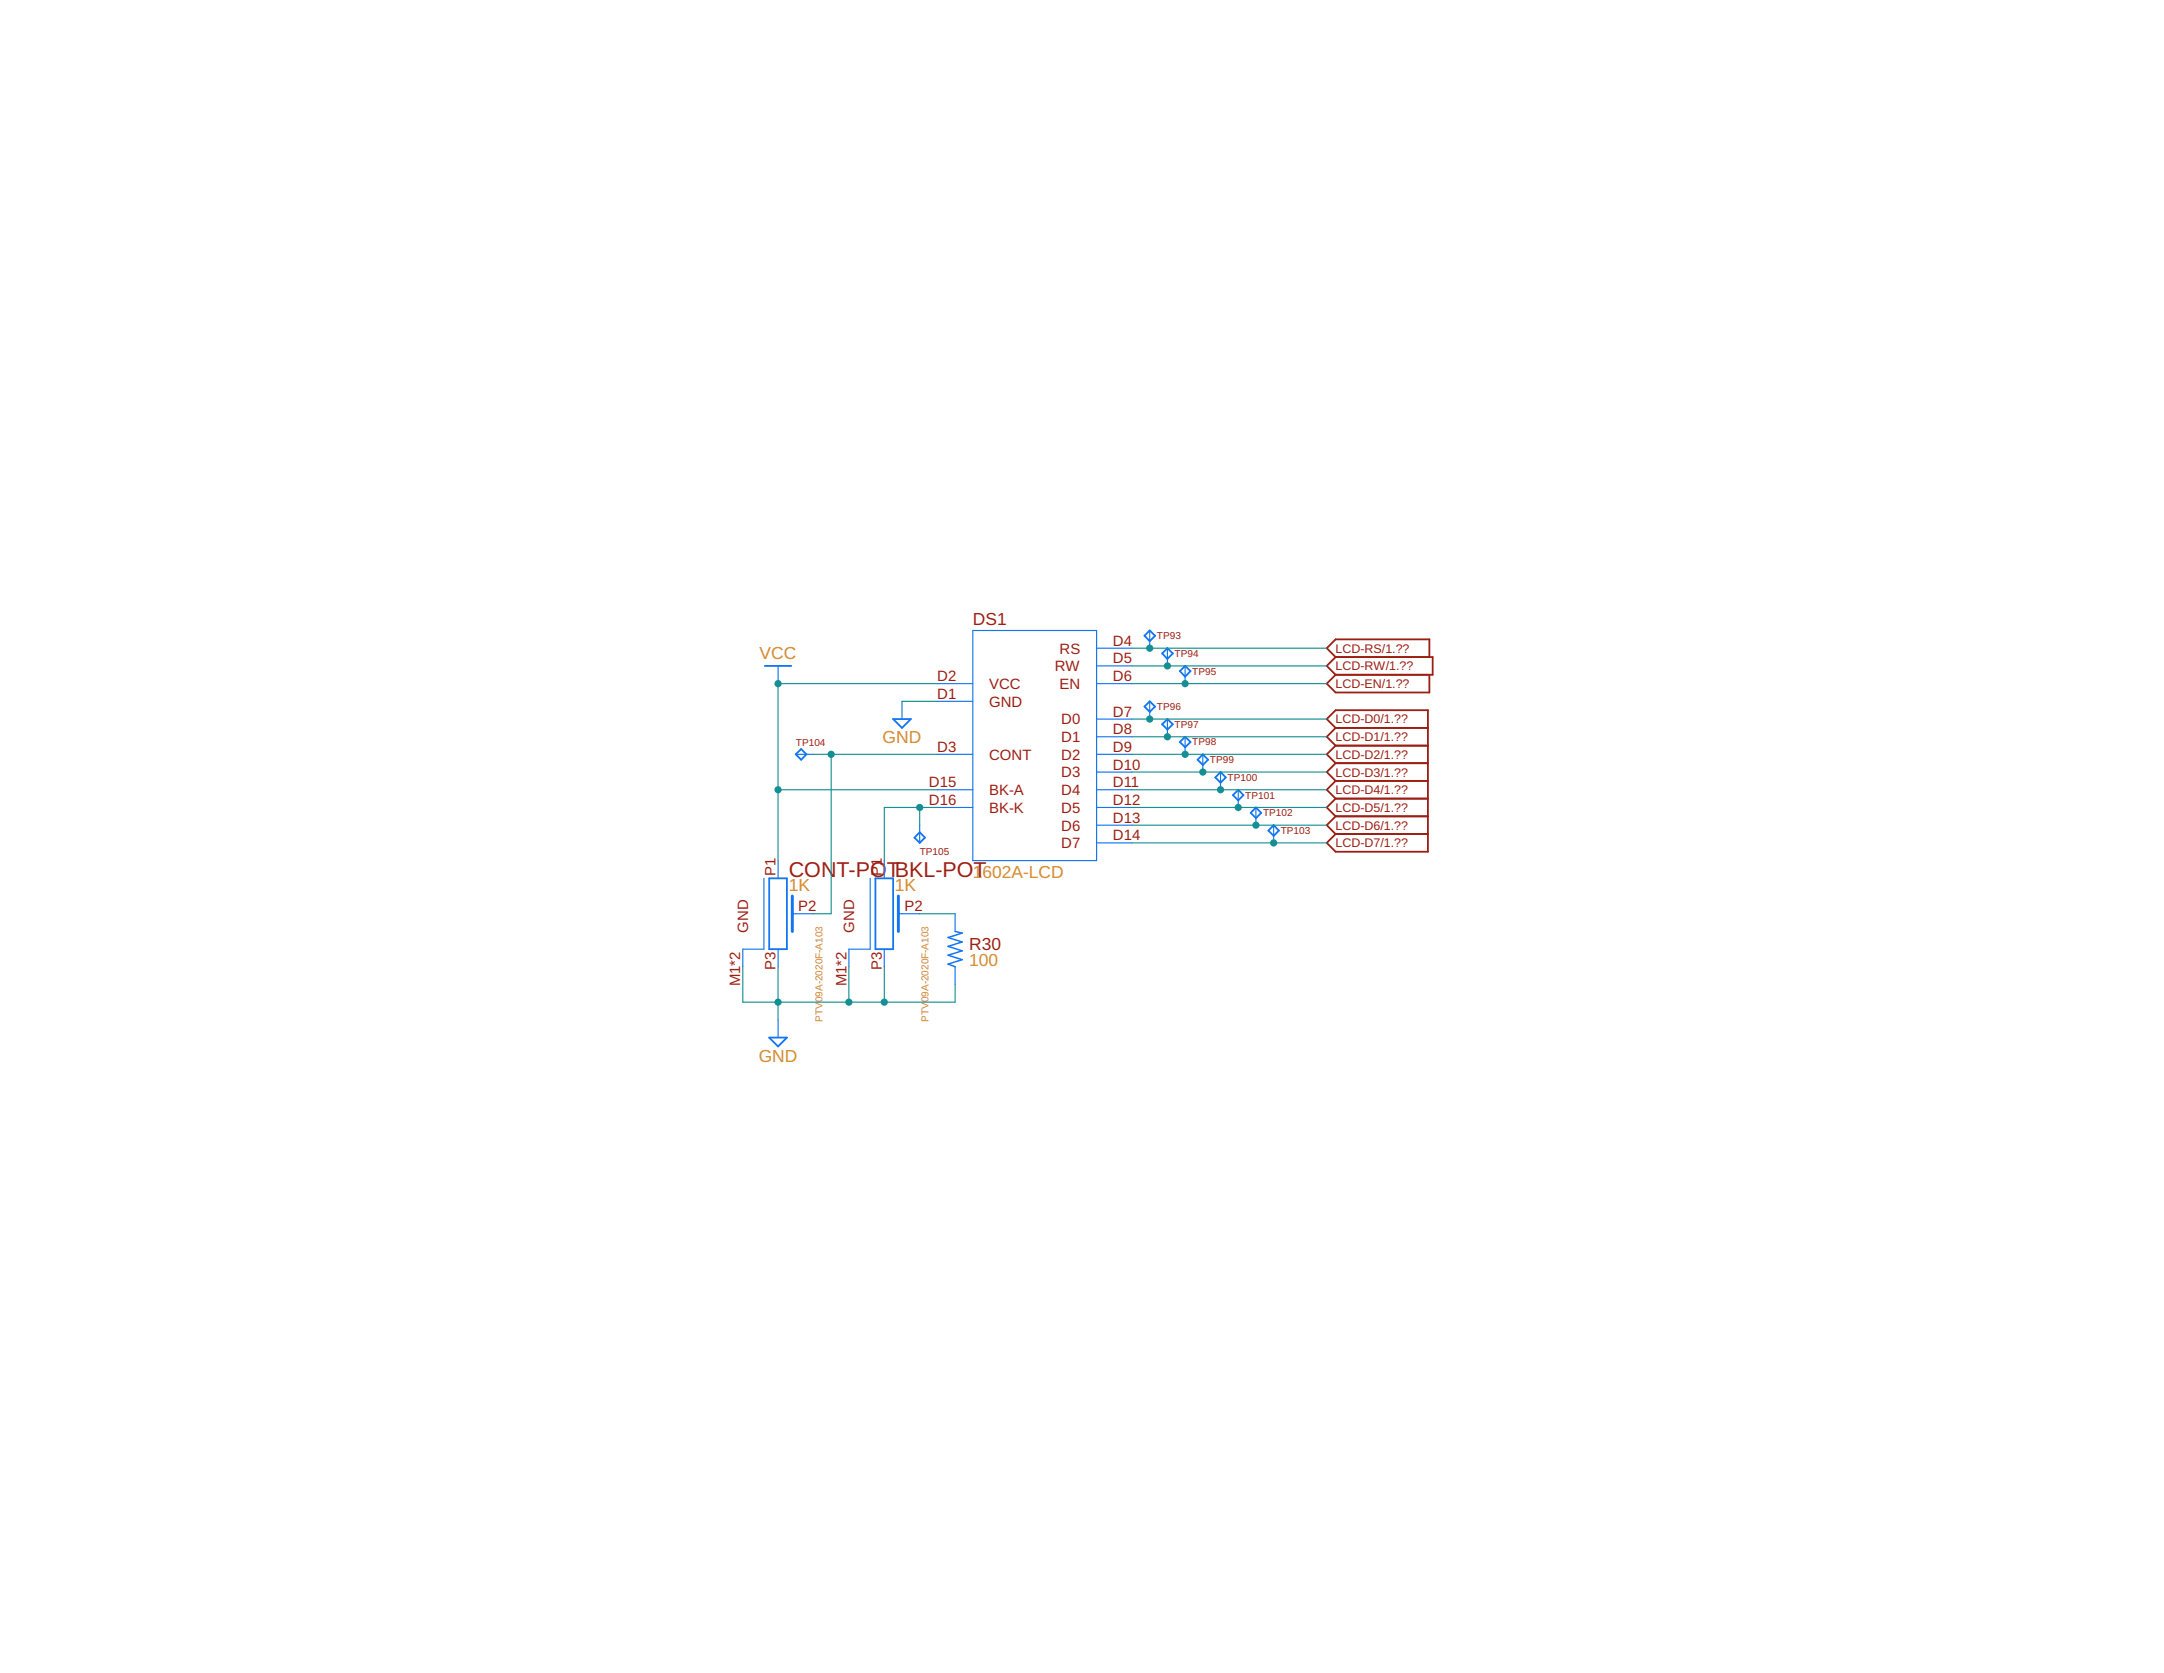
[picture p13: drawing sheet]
<svg xmlns="http://www.w3.org/2000/svg" width="279mm" height="216mm" viewBox="0 0 279 216" stroke-linecap="round" stroke-linejoin="round" font-family="sans-serif">
<defs><g id="words">
<g font-size="2.8" fill="#9c1f14">
<text x="101.8" y="113.1">CON</text>
<text x="108" y="113.1">T-PO</text>
<text x="114.5" y="113.1">TBKL-POT</text>
</g>
<g font-size="2.2" fill="#9c1f14">
<text x="125.6" y="80.7">DS1</text>
<text x="125.1" y="122.6">R30</text>
</g>
<g font-size="2.2" fill="#d59028">
<text x="98.1" y="85">VCC</text>
<text x="114" y="95.9">GND</text>
<text x="125.6" y="113.3">1602A-LCD</text>
<text x="101.8" y="115">1K</text>
<text x="115.5" y="115">1K</text>
<text x="125.1" y="124.7">100</text>
<text x="98" y="137">GND</text>
</g>
<g font-size="1.9" fill="#9c1f14">
<text x="143.7" y="83.3">D4</text>
<text x="121" y="87.9">D2</text>
<text x="127.7" y="88.9">VCC</text>
<text x="136.2" y="86.6">RW</text>
<text x="136.8" y="84.3">RS</text>
<text x="136.8" y="88.9">EN</text>
<text x="143.7" y="85.6">D5</text>
<text x="143.7" y="87.9">D6</text>
<text x="121" y="90.2">D1</text>
<text x="127.7" y="91.2">GND</text>
<text x="137" y="93.5">D0</text>
<text x="137" y="95.8">D1</text>
<text x="143.7" y="92.5">D7</text>
<text x="143.7" y="94.8">D8</text>
<text x="119.9" y="101.6">D15</text>
<text x="121" y="97">D3</text>
<text x="127.7" y="98">CONT</text>
<text x="137" y="98">D2</text>
<text x="137" y="100.3">D3</text>
<text x="143.7" y="97">D9</text>
<text x="143.7" y="99.3">D10</text>
<text x="143.7" y="101.6">D11</text>
<text x="119.9" y="103.9">D16</text>
<text x="127.7" y="102.6">BK-A</text>
<text x="127.7" y="104.9">BK-K</text>
<text x="137" y="102.6">D4</text>
<text x="137" y="104.9">D5</text>
<text x="137" y="107.2">D6</text>
<text x="143.7" y="103.9">D12</text>
<text x="143.7" y="106.2">D13</text>
<text x="100.1" y="113" transform="rotate(-90 100.1 113)">P1</text>
<text x="113.9" y="113" transform="rotate(-90 113.9 113)">P1</text>
<text x="137" y="109.5">D7</text>
<text x="143.7" y="108.5">D14</text>
<text x="103.1" y="117.6">P2</text>
<text x="116.8" y="117.6">P2</text>
<text x="96.6" y="120.4" transform="rotate(-90 96.6 120.4)">GND</text>
<text x="100.1" y="125.2" transform="rotate(-90 100.1 125.2)">P3</text>
<text x="110.3" y="120.4" transform="rotate(-90 110.3 120.4)">GND</text>
<text x="113.9" y="125.2" transform="rotate(-90 113.9 125.2)">P3</text>
<text x="95.6" y="127.3" transform="rotate(-90 95.6 127.3)">M1*2</text>
<text x="109.3" y="127.3" transform="rotate(-90 109.3 127.3)">M1*2</text>
</g>
<g font-size="1.6" fill="#9c1f14">
<text x="172.4" y="84.2">LCD-RS/1.??</text>
<text x="172.4" y="86.5">LCD-RW/1.??</text>
<text x="172.4" y="88.8">LCD-EN/1.??</text>
<text x="172.4" y="93.4">LCD-D0/1.??</text>
<text x="172.4" y="95.6">LCD-D1/1.??</text>
<text x="172.4" y="97.9">LCD-D2/1.??</text>
<text x="172.4" y="100.2">LCD-D3/1.??</text>
<text x="172.4" y="102.5">LCD-D4/1.??</text>
<text x="172.4" y="104.8">LCD-D5/1.??</text>
<text x="172.4" y="107.1">LCD-D6/1.??</text>
<text x="172.4" y="109.3">LCD-D7/1.??</text>
</g>
<g font-size="1.3" fill="#9c1f14">
<text x="149.4" y="82.5">TP93</text>
<text x="151.6" y="84.8">TP94</text>
<text x="153.9" y="87.1">TP95</text>
<text x="149.4" y="91.6">TP96</text>
<text x="151.6" y="93.9">TP97</text>
<text x="102.8" y="96.2">TP104</text>
<text x="153.9" y="96.2">TP98</text>
<text x="156.2" y="98.5">TP99</text>
<text x="158.5" y="100.8">TP100</text>
<text x="160.8" y="103.1">TP101</text>
<text x="163.1" y="105.3">TP102</text>
<text x="165.4" y="107.6">TP103</text>
<text x="118.7" y="110.4">TP105</text>
</g>
<g font-size="1.3" fill="#d59028">
<text x="106.2" y="131.9" transform="rotate(-90 106.2 131.9)">PTV09A-2020F-A103</text>
<text x="119.9" y="131.9" transform="rotate(-90 119.9 131.9)">PTV09A-2020F-A103</text>
</g>
</g></defs>
<g fill="none" stroke="#9c1f14" stroke-width=".23">
<path d="M172.4 84.8l-1.1-1.1 1.1-1.2h12.2v2.3M172.4 84.8h12.6v2.3h-12.6M172.4 87.1l-1.1 1.1 1.1 1.2h12.2v-2.3M172.4 84.8l-1.1 1.1 1.1 1.2M172.4 93.9l-1.1-1.1 1.1-1.1h12v18.2h-12l-1.1-1.1 1.1-1.2M172.4 93.9h12M172.4 93.9l-1.1 1.2 1.1 1.1M172.4 96.2h12M172.4 96.2l-1.1 1.1 1.1 1.2M172.4 98.5h12M172.4 98.5l-1.1 1.1 1.1 1.2M172.4 100.8h12"/>
<path d="M172.4 100.8l-1.1 1.1 1.1 1.2M172.4 103.1h12M172.4 103.1l-1.1 1.1 1.1 1.1M172.4 105.3h12M172.4 105.3l-1.1 1.2 1.1 1.1M172.4 107.6h12"/>
</g>
<g fill="none" stroke="#1375f4" stroke-width=".15">
<path d="M100.5 85.9v2.3M102.7 97.3h2.3M116.5 90.5v2.3M121 90.5h4.6M121 88.2h4.6M121 97.3h4.6M125.6 81.4h16v29.7h-16zM141.6 88.2h4.6M141.6 97.3h4.6M141.6 83.7h4.6M141.6 85.9h4.6M141.6 92.8h4.6"/>
<path d="M141.6 95.1h4.6M141.6 99.6h4.6M148.4 81.4v2.3M148.4 90.5v2.3M150.7 83.7v2.2M150.7 92.8v2.3M153 85.9v2.3M153 95.1v2.2M155.3 97.3v2.3M157.6 99.6v2.3M98.6 113.3v9.2h-2.7v2.3M100.5 111.1v2.2"/>
<path d="M102.3 117.9h2.7M112.4 113.3v9.2h-2.8v2.3M114.2 111.1v2.2M116 117.9h2.7M118.7 106.5v2.3M121 101.9h4.6M121 104.2h4.6M123.3 117.9v2.3M141.6 101.9h4.6M141.6 104.2h4.6M141.6 106.5h4.6M141.6 108.8h4.6"/>
<path d="M159.9 101.9v2.3M162.2 104.2v2.3M164.4 106.5v2.3M100.5 122.5v2.3M100.5 131.6v2.3M114.2 122.5v2.3M123.3 124.8v2.2"/>
</g>
<path d="M123.3 120.2l.9 .2-1.8 .6 1.8 .6-1.8 .5 1.8 .6-1.8 .6 1.8 .5-1.8 .6 .9 .4" fill="none" stroke="#1375f4" stroke-width=".19"/>
<g fill="none" stroke="#1375f4" stroke-width=".23">
<path d="M98.7 85.9h3.5M102.7 97.3l.7-.6 .7 .6-.7 .7zM115.3 92.8h2.3l-1.1 1.1zM147.8 82l.6-.6 .7 .6-.7 .7zM148.4 90.5l.7 .7-.7 .7-.6-.7zM150.1 84.3l.6-.6 .7 .6-.7 .7zM150.7 92.8l.7 .7-.7 .6-.6-.6zM152.3 86.6l.7-.7 .7 .7-.7 .7zM152.3 95.8l.7-.7 .7 .7-.7 .6zM155.3 97.3l.7 .7-.7 .7-.7-.7zM157.6 99.6l.7 .7-.7 .7-.7-.7zM99.3 113.3h2.3v9.2h-2.3z"/>
<path d="M113 113.3h2.3v9.2h-2.3zM118.7 107.4l.7 .7-.7 .7-.6-.7zM159.9 101.9l.6 .7-.6 .7-.7-.7zM162.2 104.2l.6 .7-.6 .7-.7-.7zM164.4 106.5l.7 .7-.7 .7-.6-.7zM99.3 133.9h2.3l-1.1 1.1z"/>
</g>
<path d="M102.3 115.6v4.6M116 115.6v4.6" fill="none" stroke="#1375f4" stroke-width=".38"/>
<path d="M105 97.3h16M107.3 97.3v20.6h-2.3" fill="none" stroke="#158f93" stroke-width=".15"/>
<circle cx="107.3" cy="97.3" r=".47" fill="#158f93"/>
<path d="M106.8 97.3a.5 .5 0 0 1 1 0 .5 .5 0 0 1-1 0zM106.9 97.3a.46 .46 0 0 0 .9 0 .46 .46 0 0 0-.9 0z" fill="#158f93"/>
<path d="M118.7 104.2v2.3M121 104.2h-6.8v6.9" fill="none" stroke="#158f93" stroke-width=".15"/>
<circle cx="118.7" cy="104.2" r=".47" fill="#158f93"/>
<path d="M118.3 104.2a.47 .47 0 0 1 .9 0 .47 .47 0 0 1-.9 0zM118.3 104.2a.46 .46 0 0 0 .9 0 .46 .46 0 0 0-.9 0z" fill="#158f93"/>
<path d="M146.2 83.7h25.1" fill="none" stroke="#158f93" stroke-width=".15"/>
<circle cx="148.4" cy="83.7" r=".47" fill="#158f93"/>
<path d="M148 83.7a.47 .47 0 0 1 .9 0 .47 .47 0 0 1-.9 0zM148 83.7a.46 .46 0 0 0 .9 0 .46 .46 0 0 0-.9 0z" fill="#158f93"/>
<path d="M146.2 85.9h25.1" fill="none" stroke="#158f93" stroke-width=".15"/>
<circle cx="150.7" cy="85.9" r=".47" fill="#158f93"/>
<path d="M150.3 85.9a.47 .47 0 0 1 .9 0 .47 .47 0 0 1-.9 0zM150.3 85.9a.46 .46 0 0 0 .9 0 .46 .46 0 0 0-.9 0z" fill="#158f93"/>
<path d="M146.2 88.2h25.1" fill="none" stroke="#158f93" stroke-width=".15"/>
<circle cx="153" cy="88.2" r=".47" fill="#158f93"/>
<path d="M152.5 88.2a.5 .5 0 0 1 1 0 .5 .5 0 0 1-1 0zM152.5 88.2a.5 .5 0 0 0 1 0 .5 .5 0 0 0-1 0z" fill="#158f93"/>
<path d="M146.2 92.8h25.1" fill="none" stroke="#158f93" stroke-width=".15"/>
<circle cx="148.4" cy="92.8" r=".47" fill="#158f93"/>
<path d="M148 92.8a.47 .47 0 0 1 .9 0 .47 .47 0 0 1-.9 0zM148 92.8a.46 .46 0 0 0 .9 0 .46 .46 0 0 0-.9 0z" fill="#158f93"/>
<path d="M146.2 95.1h25.1" fill="none" stroke="#158f93" stroke-width=".15"/>
<circle cx="150.7" cy="95.1" r=".47" fill="#158f93"/>
<path d="M150.3 95.1a.47 .47 0 0 1 .9 0 .47 .47 0 0 1-.9 0zM150.3 95.1a.46 .46 0 0 0 .9 0 .46 .46 0 0 0-.9 0z" fill="#158f93"/>
<path d="M146.2 97.3h25.1" fill="none" stroke="#158f93" stroke-width=".15"/>
<circle cx="153" cy="97.3" r=".47" fill="#158f93"/>
<path d="M152.5 97.3a.5 .5 0 0 1 1 0 .5 .5 0 0 1-1 0zM152.5 97.3a.5 .5 0 0 0 1 0 .5 .5 0 0 0-1 0z" fill="#158f93"/>
<path d="M146.2 99.6h25.1" fill="none" stroke="#158f93" stroke-width=".15"/>
<circle cx="155.3" cy="99.6" r=".47" fill="#158f93"/>
<path d="M154.8 99.6a.5 .5 0 0 1 1 0 .5 .5 0 0 1-1 0zM154.8 99.6a.5 .5 0 0 0 1 0 .5 .5 0 0 0-1 0z" fill="#158f93"/>
<path d="M146.2 101.9h25.1" fill="none" stroke="#158f93" stroke-width=".15"/>
<circle cx="157.6" cy="101.9" r=".47" fill="#158f93"/>
<path d="M157.1 101.9a.5 .5 0 0 1 1 0 .5 .5 0 0 1-1 0zM157.1 101.9a.5 .5 0 0 0 1 0 .5 .5 0 0 0-1 0z" fill="#158f93"/>
<path d="M146.2 104.2h25.1" fill="none" stroke="#158f93" stroke-width=".15"/>
<circle cx="159.9" cy="104.2" r=".47" fill="#158f93"/>
<path d="M159.4 104.2a.47 .47 0 0 1 .9 0 .47 .47 0 0 1-.9 0zM159.4 104.2a.46 .46 0 0 0 .9 0 .46 .46 0 0 0-.9 0z" fill="#158f93"/>
<path d="M146.2 106.5h25.1" fill="none" stroke="#158f93" stroke-width=".15"/>
<circle cx="162.2" cy="106.5" r=".47" fill="#158f93"/>
<path d="M161.7 106.5a.47 .47 0 0 1 .9 0 .47 .47 0 0 1-.9 0zM161.7 106.5a.46 .46 0 0 0 .9 0 .46 .46 0 0 0-.9 0z" fill="#158f93"/>
<path d="M146.2 108.8h25.1" fill="none" stroke="#158f93" stroke-width=".15"/>
<circle cx="164.4" cy="108.8" r=".47" fill="#158f93"/>
<path d="M164 108.8a.47 .47 0 0 1 .9 0 .47 .47 0 0 1-.9 0zM164 108.8a.46 .46 0 0 0 .9 0 .46 .46 0 0 0-.9 0z" fill="#158f93"/>
<path d="M95.9 124.8v4.5h27.4v-2.3M100.5 124.8v6.8M109.6 124.8v4.5" fill="none" stroke="#158f93" stroke-width=".15"/>
<g fill="#158f93">
<circle cx="100.5" cy="129.3" r=".47"/>
<circle cx="109.6" cy="129.3" r=".47"/>
</g>
<g fill="#158f93">
<path d="M100 129.3a.47 .47 0 0 1 .9 0 .47 .47 0 0 1-.9 0zM100 129.3a.46 .46 0 0 0 .9 0 .46 .46 0 0 0-.9 0z"/>
<path d="M109.1 129.3a.5 .5 0 0 1 1 0 .5 .5 0 0 1-1 0zM109.1 129.3a.5 .5 0 0 0 1 0 .5 .5 0 0 0-1 0z"/>
</g>
<path d="M114.2 124.8v4.5" fill="none" stroke="#158f93" stroke-width=".15"/>
<circle cx="114.2" cy="129.3" r=".47" fill="#158f93"/>
<path d="M113.7 129.3a.47 .47 0 0 1 .9 0 .47 .47 0 0 1-.9 0zM113.7 129.3a.46 .46 0 0 0 .9 0 .46 .46 0 0 0-.9 0z" fill="#158f93"/>
<path d="M116.5 90.5h4.5M121 88.2h-20.5v22.9M100.5 101.9h20.5M118.7 117.9h4.6" fill="none" stroke="#158f93" stroke-width=".15"/>
<g fill="#158f93">
<circle cx="100.5" cy="101.9" r=".47"/>
<circle cx="100.5" cy="88.2" r=".47"/>
</g>
<g fill="#158f93">
<path d="M100 101.9a.47 .47 0 0 1 .9 0 .47 .47 0 0 1-.9 0zM100 101.9a.46 .46 0 0 0 .9 0 .46 .46 0 0 0-.9 0z"/>
<path d="M100 88.2a.47 .47 0 0 1 .9 0 .47 .47 0 0 1-.9 0zM100 88.2a.46 .46 0 0 0 .9 0 .46 .46 0 0 0-.9 0z"/>
</g>
<use href="#words"/>
</svg>
